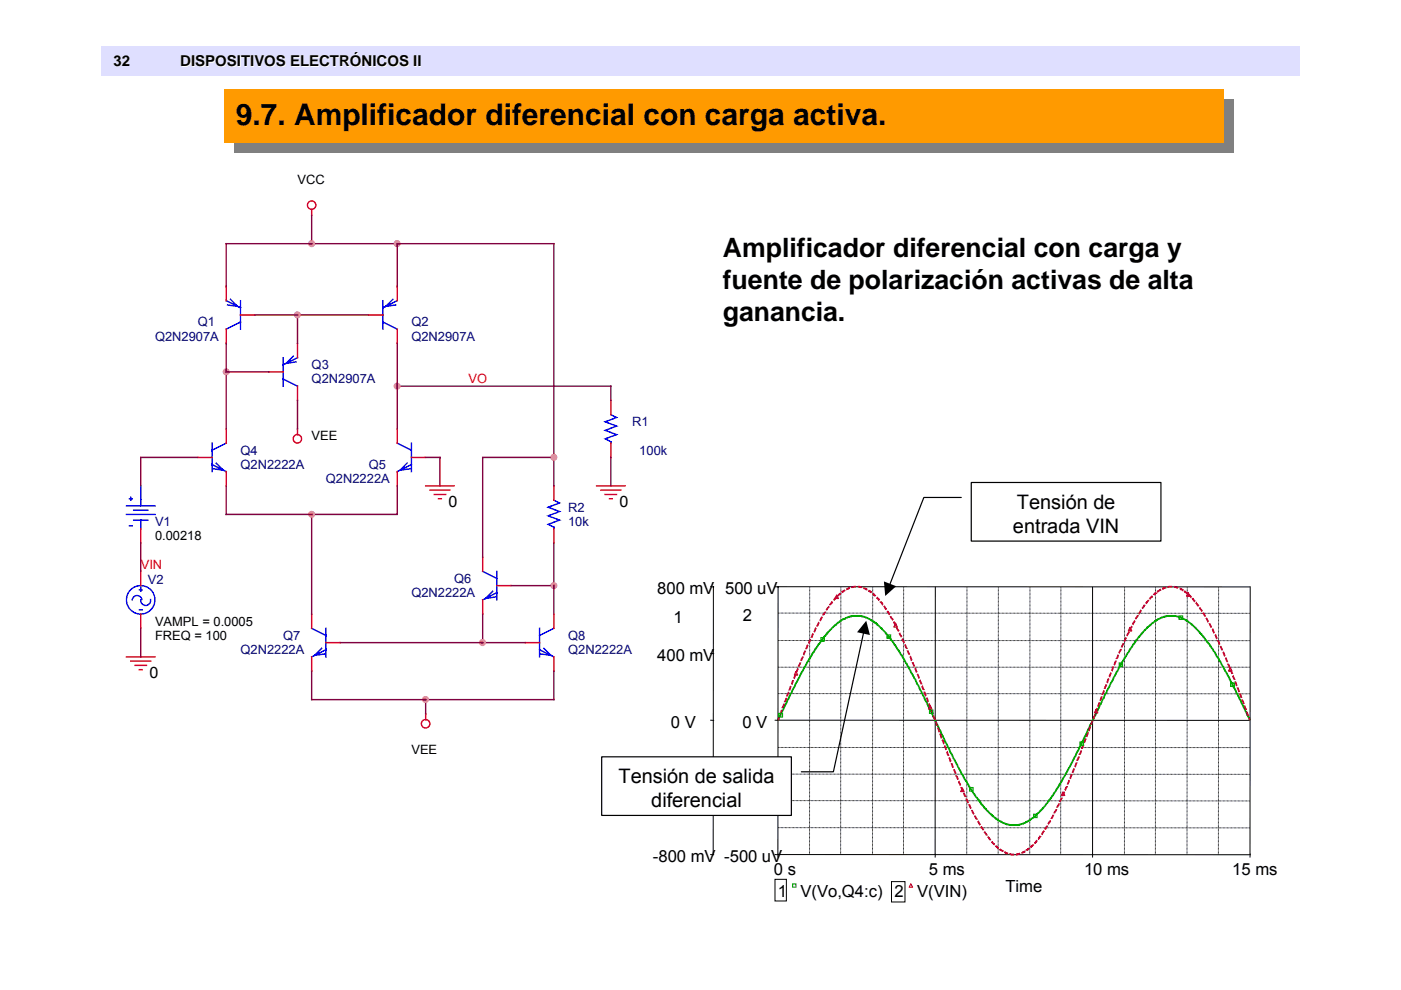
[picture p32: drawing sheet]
<svg xmlns="http://www.w3.org/2000/svg" width="297mm" height="210mm" viewBox="0 0 297 210" stroke-linecap="round" stroke-linejoin="round" font-family="sans-serif">
<defs><g id="words">
<text font-size="6.3" x="50" y="26.4">9.7. Amplificador diferencial con carga activa.</text>
<text font-size="6.3" fill="#808080" x="52.1" y="28.6">9.7. Amplificador diferencial con carga activa.</text>
<g font-size="5.7">
<text x="153.2" y="54.4">Amplificador diferencial con carga y</text>
<text x="153.2" y="61.2">fuente de polarización activas de alta</text>
<text x="153.2" y="68">ganancia.</text>
</g>
<g font-size="4.2">
<text x="215.6" y="107.8">Tensión de</text>
<text x="214.8" y="112.9">entrada VIN</text>
<text x="131.2" y="166">Tensión de salida</text>
<text x="138.1" y="171.1">diferencial</text>
</g>
<g font-size="3.5">
<text x="139.4" y="126">800 mV</text>
<text x="153.8" y="126">500 uV</text>
<text x="157.5" y="131.7">2</text>
<text x="142.8" y="132">1</text>
<text x="139.4" y="140.2">400 mV</text>
<text x="142.3" y="154.3">0 V</text>
<text x="157.4" y="154.3">0 V</text>
<text x="138.4" y="168.6">-400 mV</text>
<text x="138.4" y="182.8">-800 mV -500 uV</text>
<text x="164.1" y="185.5">0 s</text>
<text x="197" y="185.5">5 ms</text>
<text x="229.8" y="185.5">10 ms</text>
<text x="261.3" y="185.5">15 ms</text>
<text x="164.9" y="190.2">1</text>
<text x="169.7" y="190.2">V(Vo,Q4:c)</text>
<text x="189.6" y="190.2">2</text>
<text x="194.4" y="190.2">V(VIN)</text>
<text x="213.2" y="189.2">Time</text>
</g>
<g font-size="3.3">
<text x="95.1" y="107.5">0</text>
<text x="131.3" y="107.5">0</text>
<text x="31.7" y="143.7">0</text>
</g>
<g font-size="3.2">
<text x="24.1" y="14.1">32</text>
<text x="38.2" y="14.1">DISPOSITIVOS ELECTRÓNICOS II</text>
</g>
<g font-size="2.7">
<text x="63.1" y="39">VCC</text>
<text x="66.1" y="93.4">VEE</text>
<text x="32.9" y="114.5">0.00218</text>
<text x="32.9" y="132.7">VAMPL = 0.0005</text>
<text x="32.9" y="135.7">FREQ = 100</text>
<text x="87.2" y="159.8">VEE</text>
</g>
<g font-size="2.7" fill="#000080">
<text x="41.9" y="69.2">Q1</text>
<text x="87.2" y="69.2">Q2</text>
<text x="32.9" y="72.2">Q2N2907A</text>
<text x="87.2" y="72.2">Q2N2907A</text>
<text x="66.1" y="78.3">Q3</text>
<text x="66.1" y="81.3">Q2N2907A</text>
<text x="134" y="90.4">R1</text>
<text x="51" y="96.4">Q4</text>
<text x="51" y="99.4">Q2N2222A</text>
<text x="78.2" y="99.4">Q5</text>
<text x="135.5" y="96.4">100k</text>
<text x="69.1" y="102.4">Q2N2222A</text>
<text x="32.9" y="111.5">V1</text>
<text x="120.5" y="108.5">R2</text>
<text x="120.5" y="111.5">10k</text>
<text x="31.3" y="123.9">V2</text>
<text x="96.3" y="123.6">Q6</text>
<text x="87.2" y="126.6">Q2N2222A</text>
<text x="60" y="135.7">Q7</text>
<text x="120.5" y="135.7">Q8</text>
<text x="51" y="138.7">Q2N2222A</text>
<text x="120.5" y="138.7">Q2N2222A</text>
</g>
<g font-size="2.7" fill="#f00">
<text x="99.3" y="81.3">VO</text>
<text x="29.8" y="120.6">VIN</text>
</g>
</g></defs>
<path d="M21.5 9.7h254v6.3h-254z" fill="#dfdfff"/>
<path d="M49.6 21.1h211.9v11.4h-211.9z" fill="#808080"/>
<path d="M47.5 19h211.9v11.4h-211.9z" fill="#ff9a00"/>
<g fill="none" stroke="#000" stroke-width=".21">
<path d="M150.6 138.5l.7 .1M150.6 124.4h.7M151.3 124.4l-.1 56.8M164.3 124.4h.8M198.3 124.5v57.3M231.6 124.5v57.3M265 124.4h-100l-.1 56.8h100.1M265.1 124.4l-.1 56.8M150.6 152.7h.7M164.3 152.7h.8M165.1 152.7h99.8M150.6 167h.7"/>
<path d="M150.6 181.2h.7M164.3 186.4h2.4v4.6h-2.4zM164.3 181.2h.8M165 181.1l-.1 .7M189 186.9h2.9v4.3h-2.9zM265.1 181.1l-.1 .7"/>
</g>
<g fill="none" stroke="#000" stroke-width=".21" stroke-dasharray="0 .3">
<path d="M165.1 135.8h99.8M165.1 130h99.8M165.1 158.5h99.8M165.1 147.1h99.8M165.1 141.5h99.8M165.1 175.5h99.8M165.1 169.8h99.8M165.1 164.1l99.8 .1M171.6 181.1l.1-56.6M178.2 181.1l.1-56.6M185 181.1v-56.6M191.6 181.1v-56.6"/>
<path d="M205 181.1v-56.6M211.6 181.1l.1-56.6M218.3 181.1l.1-56.6M224.9 181.1v-56.6M238.4 181.1v-56.6M245 181.1v-56.6M251.7 181.1v-56.6M258.3 181.1l.1-56.6"/>
</g>
<path d="M168.1 187.4h.7v.7h-.7z" fill="none" stroke="#0a0" stroke-width=".21"/>
<path d="M193.1 187.4l.4 .7h-.7z" fill="none" stroke="#a00" stroke-width=".21"/>
<path d="M164.9 152.7l3.9-7.9 2.4-4.4 2.4-3.9 .2-.1 .9-1.4 .3-.1 .2-.5 2.6-2.5 1.6-.9 1.1-.3v-.1h2.2v.1l1.1 .3 1.5 .8 .2 .2h.2l.4 .6 .9 .7 1.7 1.9 2.5 3.7 2.9 5.2 1.5 3.3 .9 1.5 5.6 11.9 .9 1.3 .1 .5 1.4 2.6 .4 .4 .2 .6 1.4 2.2 1.4 1.7 .1 .4 2.4 2.5 1.5 1.1 1.5 .6v.1l.6 .1h2.1l2-.8 1.2-.9 1.7-1.6 1.6-2.1 1.8-2.7 .3-.6 .3-.4 3-5.5 .3-.7 1.4-2.6 1-2.4 .2-.2 .1-.5 3.1-6 .1-.5 4.2-7.9 .3-.3 1.6-2.7 .5-.5 .1-.3 .2-.1 .3-.5 .3-.2 1-1.4 2.9-2.3 1.2-.3v-.2h.4v-.1h2.2l.8 .3 1.5 .7 .9 .7 2.2 2.2 1.2 1.5 .1 .4 .3 .1 2.4 3.9 1.5 3 .3 .2 .1 .5 2.4 4.5 .1 .5 .4 .5v.2l1.4 2.9" fill="none" stroke="#0a0" stroke-width=".36"/>
<path d="M164.9 152.7l1.2-3 .3-.9 .2-.3 .4-1.3 .9-2.2 .3-.9 .2-.3 1-2.7 .2-.3 1.6-3.9 .2-.2 .8-2.1 1.4-2.5 2.2-3.7 2.4-2.7 1.1-.7 .7-.2v-.2l1-.2h1.3l1.8 .7 .2 .2h.2l.1 .3 .6 .3 1.8 2 .1 .3 .5 .5 1.3 2.3 .4 .3 1.4 3.1 .4 .5 1.6 3.7 .2 .2 .9 2.7 .3 .2 .9 2.7 .4 .6 .2 1 .3 .2 .4 1.4 1.3 3.1 .3 1.3 .4 .6 1.4 4.2 .3 .3 .3 1.3 .5 .9 .7 2.2 .3 .2 .9 2.8 .3 .2 1.5 4 1.6 3 .1 .5 .7 1.3 .3 .2 .8 1.7 2.3 3.2 1.8 1.6 1.3 .6v.2l1 .2 1.8-.1 1.3-.6 .1-.3h.2l.2-.2 .5-.3 1.3-1.3 .2-.5 .4-.2 1.3-2 .7-1.4 .2-.1 1.8-3.5 1.4-2.8 .2-.9 .2-.2 1-2.7 .2-.2 3.3-8.7 .2-.3 .4-1.4 1.4-3.4 .4-1.3 1.7-4.1 .1-.6 .3-.3 .9-2.7 .2-.3 .4-1.1 .3-.3 1.5-3.8 2.4-4.6 1.7-2.6 2.4-2.7h.2l.2-.4 .7-.2v-.1l1.6-.6 1.8 .1v.1l.9 .3v.1l.4 .1 .2 .2 .7 .4 2.4 2.7 .9 1.6 .3 .1 .8 1.7 .3 .3 1.8 3.5 .3 1.1 .3 .2 .2 .8 2.3 5.2 .1 .6 1 2.1 2.6 7.1" fill="none" stroke="#a00" stroke-width=".36" stroke-dasharray="1.1 .4" stroke-linecap="butt"/>
<path d="M174 135.2h.8v.8h-.8zM188.1 134.6h.7v.7h-.7zM250 130.6h.7v.7h-.7zM165.1 151.3h.8v.7h-.8zM197.1 150.5h.7v.8h-.7zM229 157.3h.7v.7h-.7zM237.3 140.6h.7v.7h-.7zM260.9 144.8h.8v.7h-.8zM205.6 167h.7v.7h-.7zM219.2 172.6h.7v.7h-.7z" fill="none" stroke="#0a0" stroke-width=".25"/>
<path d="M177.4 126.2l.4 .7h-.8zM189.9 132.1l.3 .8h-.7zM239.6 133l.3 .8h-.7zM251.9 125.7l.4 .7h-.7zM168.8 142.4l.3 .7h-.7zM197.2 149.6l.4 .7h-.8zM232.4 150.4l.3 .8h-.7zM260.8 141.5l.4 .8h-.7zM204 167.1l.4 .7h-.7zM225.4 168l.3 .7h-.7z" fill="none" stroke="#a00" stroke-width=".25"/>
<g fill="none" stroke="#f00" stroke-width=".3">
<path d="M66.1 44.4v1.2M48 60.7v3.1M48 69.8v3M51 66.8h3M57 78.8h3M63.1 72.8v3M78.2 66.8h3M84.2 60.7v3.1M84.2 69.8v3M41.9 97h3.1M48 90.9v3.1M48 100v3"/>
<path d="M63.1 81.9v3M63.1 90.9v1.2M84.2 90.9v3.1M84.2 100v3M87.2 97h3.1M129.5 84.9v3M129.5 94v3M29.8 112.1v3M90.3 103h6M91.2 103.9h4.2M92.1 104.8h2.4M93 105.7h.6"/>
<path d="M102.3 118.1v3M117.4 103v3M117.4 112.1v3M126.5 103h6M127.4 103.9h4.2M128.3 104.8h2.4M129.2 105.7h.6M26.8 139.3h6.1M29.8 121.1v3.1M29.8 130.2v3M66.1 130.2v3M66.1 139.3v3"/>
<path d="M69.1 136.2h3M102.3 127.2v3M105.3 124.2h3.1M111.4 136.2h3M117.4 130.2v3M117.4 139.3v3M27.7 140.2h4.3M28.6 141.1h2.4M29.5 142h.6M90.3 151.4v1.2"/>
<circle cx="66.1" cy="43.5" r=".89"/>
<circle cx="63" cy="93" r=".89"/>
<circle cx="90.2" cy="153.5" r=".9"/>
</g>
<g fill="none" stroke="#00f" stroke-width=".3">
<path d="M48 63.8l3 1.5M48.9 63.5l1.5 1.5-2.1-.3M51 68.3l-3 1.5M51 63.8v6M60 75.8v6.1M62.2 75.5l-1.5 1.5 2.1-.3M63.1 75.8l-3.1 1.5M81.2 68.3l3 1.5M81.2 63.8v6M83.3 63.5l-1.5 1.5 2.1-.3M84.2 63.8l-3 1.5M45 98.5l3 1.5"/>
<path d="M45 94v6M45.8 98.2l1.6 1.5-2.1-.3M48 94l-3 1.5M60 80.4l3.1 1.5M84.2 94l3 1.5M86.3 98.2l-1.5 1.5 2.1-.3M87.2 98.5l-3 1.5M87.2 94v6M129.5 87.9l1.2 .6-2.4 .9 2.4 .9-2.4 .9 2.4 .9-2.4 .9 1.2 .7v.3M26.8 109.1h6.1M26.8 107.3h6.1M27.4 105.7h.6"/>
<path d="M27.4 111.5h.6M27.7 105.4v.6M28.3 108.2h3M28.3 110.3h3M29.8 103v4.3M29.8 110.3v1.8M117.4 106l1.2 .6-2.4 .9 2.4 1-2.4 .9 2.4 .9-2.4 .9 1.2 .6v.3M29.5 125.1h.6M29.5 129.3h.6M29.8 124.5v.9M30.1 127.1a1.06 1.06 0 0 0-1.1-.8 1.06 1.06 0 0 0-1 .9M31.9 127.1a1.05 1.05 0 0 1-1 1.3 1.05 1.05 0 0 1-1.1-1.2"/>
<path d="M66.1 133.2l3 1.5M68.2 137.5l-1.5 1.5 2.1-.3M69.1 137.8l-3 1.5M69.1 133.2v6.1M102.3 121.1l3 1.6M104.5 125.4l-1.6 1.5 2.1-.3M105.3 125.7l-3 1.5M105.3 121.1v6.1M114.4 137.8l3 1.5M114.4 133.2v6.1M115.3 137.5l1.5 1.5-2.1-.3M117.4 133.2l-3 1.5"/>
<circle cx="29.8" cy="127.2" r="3"/>
</g>
<g fill="none" stroke="#800040" stroke-width=".3">
<path d="M66.1 45.6v6.1M84.2 51.7h-36.2v9M48 72.8v18.1M48 78.8h9M54 66.8h24.2M63.1 66.8v6M84.2 60.7v-9h33.2v45.3M84.2 72.8v18.1M41.9 97h-12.1v6M63.1 84.9v6M84.2 81.9h45.3v3M90.3 97h3v6"/>
<path d="M129.5 97v6M29.8 115.1v6M48 103v6.1h18.1M66.1 109.1v21.1M84.2 103v6.1h-18.1M117.4 103v-6h-15.1v21.1M117.4 115.1v15.1M29.8 133.2v6.1M72.1 136.2h39.3M102.3 130.2v6M108.4 124.2h9M66.1 142.3v6h51.3v-6"/>
<path d="M90.3 148.3v3.1"/>
</g>
<g fill="#f0f" stroke="#f0f" stroke-width=".3">
<circle cx="48" cy="78.8" r=".59"/>
<circle cx="66.1" cy="109" r=".59"/>
<circle cx="84.2" cy="81.9" r=".59"/>
<circle cx="66.1" cy="51.7" r=".6"/>
<circle cx="84.2" cy="51.7" r=".6"/>
<circle cx="90.2" cy="148.3" r=".59"/>
<circle cx="102.3" cy="136.2" r=".6"/>
<circle cx="117.4" cy="124.2" r=".59"/>
<circle cx="63.1" cy="66.8" r=".59"/>
<circle cx="117.4" cy="97" r=".59"/>
</g>
<path d="M205.9 102.3h40.2v12.4h-40.2z" fill="#fff"/>
<path d="M203.8 105.5h-7.9l-7.2 18.3M205.9 102.3h40.2v12.4h-40.2z" fill="none" stroke="#000" stroke-width=".25"/>
<path d="M187.4 123.3l2.6 1-2.3 2.1z" fill="#000"/>
<path d="M127.6 160.5h40.2v12.4h-40.2z" fill="#fff"/>
<path d="M183.1 134.3l-6.4 29.3h-6.8M127.6 160.5h40.2v12.4h-40.2z" fill="none" stroke="#000" stroke-width=".25"/>
<path d="M183.7 131.6l.7 3-2.7-.6z" fill="#000"/>
<use href="#words"/>
</svg>
